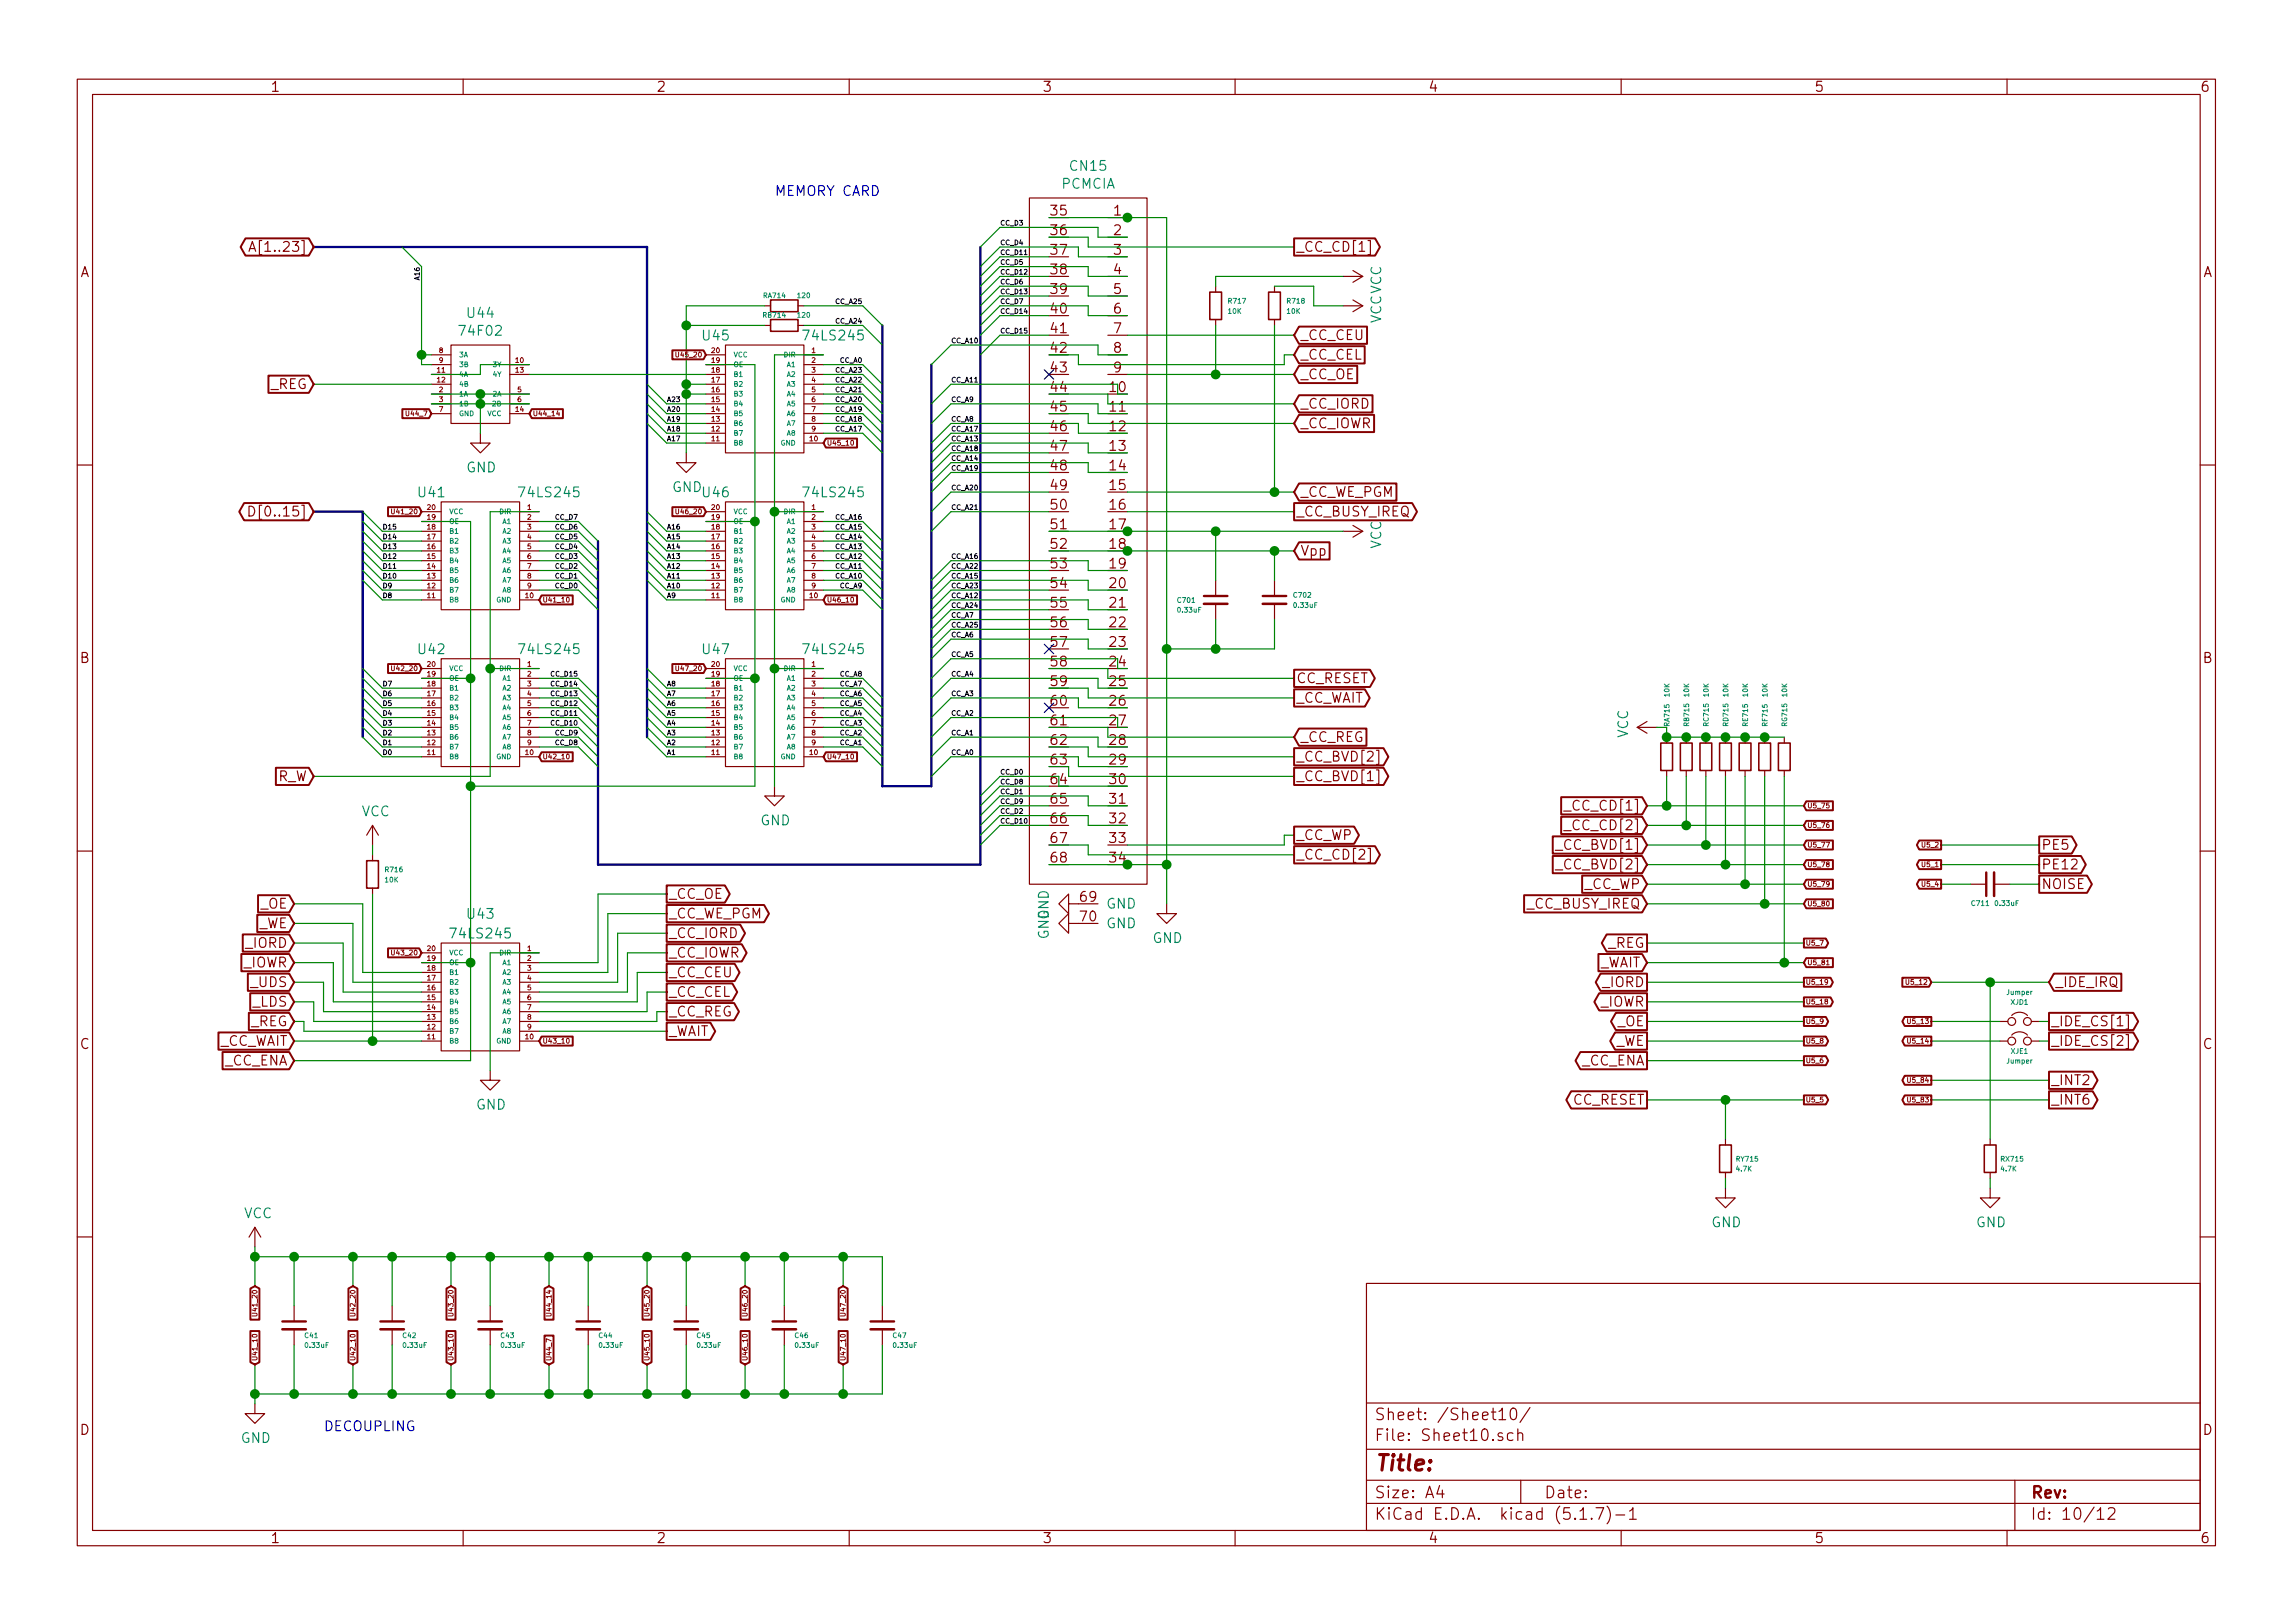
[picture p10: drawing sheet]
<svg xmlns="http://www.w3.org/2000/svg" width="297mm" height="210mm" viewBox="0 0 297 210" stroke-linecap="round" stroke-linejoin="round" font-family="sans-serif">
<defs><g id="words">
<text font-size="2.8" fill="#840000" x="178" y="190.5">Title:</text>
<g font-size="2.1" fill="#840000">
<text x="178" y="184">Sheet: /Sheet10/</text>
<text x="178" y="186.7">File: Sheet10.sch</text>
<text x="178" y="196.9">KiCad E.D.A. kicad (5.1.7)-1</text>
<text x="178" y="194.1">Size: A4</text>
<text x="200" y="194.1">Date:</text>
<text x="263" y="194.1">Rev:</text>
<text x="263" y="196.9">Id: 10/12</text>
</g>
<g font-size="1.8" fill="#840000">
<text x="35" y="11.9">1</text>
<text x="85" y="11.9">2</text>
<text x="135" y="11.9">3</text>
<text x="185" y="11.9">4</text>
<text x="235" y="11.9">5</text>
<text x="285" y="11.9">6</text>
<text x="136.2" y="27.9">35</text>
<text x="144.3" y="27.9">1</text>
<text x="10.4" y="35.9">A</text>
<text x="33.5" y="32.6">A[1..23]</text>
<text x="136.2" y="33">37</text>
<text x="136.2" y="30.5">36</text>
<text x="136.2" y="35.6">38</text>
<text x="144.3" y="30.5">2</text>
<text x="144.3" y="33">3</text>
<text x="144.3" y="35.6">4</text>
<text x="167.9" y="32.6">_CC_CD[1]</text>
<text x="285.4" y="35.9">A</text>
<text x="136.2" y="38.1">39</text>
<text x="136.2" y="40.6">40</text>
<text x="144.3" y="38.1">5</text>
<text x="144.3" y="40.6">6</text>
<text x="136.2" y="43.2">41</text>
<text x="136.2" y="45.7">42</text>
<text x="144.3" y="43.2">7</text>
<text x="144.3" y="45.7">8</text>
<text x="168.4" y="46.6">_CC_CEL</text>
<text x="168.4" y="44.1">_CC_CEU</text>
<text x="35" y="50.4">_REG</text>
<text x="136.2" y="48.3">43</text>
<text x="136.2" y="50.8">44</text>
<text x="136.2" y="53.3">45</text>
<text x="143.8" y="53.3">11</text>
<text x="144.3" y="48.3">9</text>
<text x="168.4" y="53">_CC_IORD</text>
<text x="168.4" y="49.1">_CC_OE</text>
<text x="136.2" y="55.9">46</text>
<text x="136.2" y="58.4">47</text>
<text x="143.8" y="55.9">12</text>
<text x="143.8" y="58.4">13</text>
<text x="168.4" y="55.5">_CC_IOWR</text>
<text x="136.2" y="61">48</text>
<text x="136.2" y="63.5">49</text>
<text x="143.8" y="61">14</text>
<text x="143.8" y="63.5">15</text>
<text x="168.4" y="64.4">_CC_WE_PGM</text>
<text x="33.5" y="66.9">D[0..15]</text>
<text x="136.2" y="66">50</text>
<text x="136.2" y="68.6">51</text>
<text x="136.2" y="71.1">52</text>
<text x="143.8" y="66">16</text>
<text x="143.8" y="68.6">17</text>
<text x="143.8" y="71.1">18</text>
<text x="167.9" y="66.9">_CC_BUSY_IREQ</text>
<text x="178.9" y="71.1" transform="rotate(-90 178.9 71.1)">VCC</text>
<text x="136.2" y="73.7">53</text>
<text x="136.2" y="76.2">54</text>
<text x="143.8" y="73.7">19</text>
<text x="143.8" y="76.2">20</text>
<text x="168.4" y="72">Vpp</text>
<text x="136.2" y="78.7">55</text>
<text x="136.2" y="81.3">56</text>
<text x="136.2" y="83.8">57</text>
<text x="143.8" y="78.7">21</text>
<text x="143.8" y="81.3">22</text>
<text x="143.8" y="83.8">23</text>
<text x="10.4" y="85.9">B</text>
<text x="136.2" y="86.4">58</text>
<text x="136.2" y="88.9">59</text>
<text x="143.8" y="88.9">25</text>
<text x="167.9" y="88.5">CC_RESET</text>
<text x="285.4" y="85.9">B</text>
<text x="136.2" y="91.4">60</text>
<text x="136.2" y="94">61</text>
<text x="143.8" y="91.4">26</text>
<text x="167.9" y="91.1">_CC_WAIT</text>
<text x="35.9" y="101.2">R_W</text>
<text x="136.2" y="96.5">62</text>
<text x="143.8" y="96.5">28</text>
<text x="143.8" y="99.1">29</text>
<text x="143.8" y="101.6">30</text>
<text x="167.9" y="98.7">_CC_BVD[2]</text>
<text x="167.9" y="101.2">_CC_BVD[1]</text>
<text x="168.4" y="96.1">_CC_REG</text>
<text x="136.2" y="104.1">65</text>
<text x="136.2" y="106.7">66</text>
<text x="143.8" y="104.1">31</text>
<text x="143.8" y="106.7">32</text>
<text x="203.3" y="107.6">_CC_CD[2]</text>
<text x="203.3" y="105">_CC_CD[1]</text>
<text x="136.2" y="109.2">67</text>
<text x="136.2" y="111.8">68</text>
<text x="143.8" y="109.2">33</text>
<text x="143.8" y="111.8">34</text>
<text x="167.9" y="111.4">_CC_CD[2]</text>
<text x="167.9" y="108.8">_CC_WP</text>
<text x="202.2" y="112.6">_CC_BVD[2]</text>
<text x="202.2" y="110.1">_CC_BVD[1]</text>
<text x="264.4" y="112.6">PE12</text>
<text x="264.4" y="110.1">PE5</text>
<text x="33.8" y="117.7">_OE</text>
<text x="86.6" y="119">_CC_WE_PGM</text>
<text x="86.6" y="116.5">_CC_OE</text>
<text x="140" y="116.8">69</text>
<text x="140" y="119.4">70</text>
<text x="197.8" y="117.7">_CC_BUSY_IREQ</text>
<text x="205.2" y="115.2">_CC_WP</text>
<text x="264.4" y="115.2">NOISE</text>
<text x="31.5" y="125.3">_IOWR</text>
<text x="31.9" y="122.8">_IORD</text>
<text x="33.5" y="120.3">_WE</text>
<text x="86.6" y="124.1">_CC_IOWR</text>
<text x="86.6" y="121.5">_CC_IORD</text>
<text x="207.1" y="125.3">_WAIT</text>
<text x="208.3" y="122.8">_REG</text>
<text x="32.6" y="127.9">_UDS</text>
<text x="32.8" y="130.4">_LDS</text>
<text x="86.6" y="131.7">_CC_REG</text>
<text x="86.6" y="129.2">_CC_CEL</text>
<text x="86.6" y="126.6">_CC_CEU</text>
<text x="207.3" y="130.4">_IOWR</text>
<text x="207.7" y="127.9">_IORD</text>
<text x="266.2" y="127.9">_IDE_IRQ</text>
<text x="10.4" y="135.9">C</text>
<text x="28.3" y="135.5">_CC_WAIT</text>
<text x="32.5" y="133">_REG</text>
<text x="86.6" y="134.2">_WAIT</text>
<text x="209.3" y="135.5">_WE</text>
<text x="209.6" y="133">_OE</text>
<text x="265.7" y="135.5">_IDE_CS[2]</text>
<text x="265.7" y="133">_IDE_CS[1]</text>
<text x="285.4" y="135.9">C</text>
<text x="29.1" y="138">_CC_ENA</text>
<text x="203.7" y="143.1">CC_RESET</text>
<text x="204.9" y="138">_CC_ENA</text>
<text x="265.7" y="140.6">_INT2</text>
<text x="265.7" y="143.1">_INT6</text>
<text x="10.4" y="185.9">D</text>
<text x="285.4" y="185.9">D</text>
<text x="35" y="199.9">1</text>
<text x="85" y="199.9">2</text>
<text x="135" y="199.9">3</text>
<text x="185" y="199.9">4</text>
<text x="235" y="199.9">5</text>
<text x="285" y="199.9">6</text>
</g>
<g font-size="1.8" fill="#008484">
<text x="138.7" y="22.1">CN15</text>
<text x="137.5" y="24.5">PCMCIA</text>
<text x="60.6" y="41.2">U44</text>
<text x="178.9" y="41.9" transform="rotate(-90 178.9 41.9)">VCCVCC</text>
<text x="59.7" y="43.5">74F02</text>
<text x="91.1" y="44.1">U45</text>
<text x="104.4" y="44.1">74LS245</text>
<text x="54.3" y="64.4">U41</text>
<text x="60.4" y="61.2">GND</text>
<text x="67.5" y="64.4">74LS245</text>
<text x="87.1" y="63.7">GND</text>
<text x="91.1" y="64.4">U46</text>
<text x="104.4" y="64.4">74LS245</text>
<text x="54.3" y="84.8">U42</text>
<text x="67.5" y="84.8">74LS245</text>
<text x="91.1" y="84.8">U47</text>
<text x="104.4" y="84.8">74LS245</text>
<text x="210.9" y="95.6" transform="rotate(-90 210.9 95.6)">VCC</text>
<text x="46.8" y="105.8">VCC</text>
<text x="98.5" y="106.9">GND</text>
<text x="60.6" y="119">U43</text>
<text x="135.9" y="119.2" transform="rotate(-90 135.9 119.2)">GND</text>
<text x="143.3" y="117.7">GND</text>
<text x="58.6" y="121.6">74LS245</text>
<text x="143.3" y="120.3">GND</text>
<text x="149.3" y="122.2">GND</text>
<text x="61.7" y="143.8">GND</text>
<text x="31.6" y="157.8">VCC</text>
<text x="221.7" y="159">GND</text>
<text x="256" y="159">GND</text>
<text x="31.2" y="186.9">GND</text>
</g>
<g font-size="1.8" fill="#0000c2">
<text x="100.3" y="25.4">MEMORY CARD</text>
<text x="41.9" y="185.4">DECOUPLING</text>
</g>
<g font-size="1.8" fill="#008400">
<text x="143.8" y="50.8">10</text>
<text x="143.8" y="86.4">24</text>
<text x="143.8" y="94">27</text>
<text x="136.2" y="99.1">63</text>
<text x="136.2" y="101.6">64</text>
</g>
<g font-size=".9">
<text x="129.5" y="29.2">CC_D3</text>
<text x="129.5" y="31.8">CC_D4</text>
<text x="129.5" y="33">CC_D11</text>
<text x="129.5" y="35.6">CC_D12</text>
<text x="129.5" y="34.3">CC_D5</text>
<text x="54.4" y="36.2" transform="rotate(-90 54.4 36.2)">A16</text>
<text x="108.4" y="39.4">CC_A25</text>
<text x="108.4" y="41.9">CC_A24</text>
<text x="129.5" y="38.1">CC_D13</text>
<text x="129.5" y="36.8">CC_D6</text>
<text x="129.5" y="40.7">CC_D14</text>
<text x="129.5" y="39.4">CC_D7</text>
<text x="108.9" y="47">CC_A0</text>
<text x="123.2" y="44.5">CC_A10</text>
<text x="129.5" y="43.2">CC_D15</text>
<text x="86.4" y="53.4">A20</text>
<text x="86.4" y="52.1">A23</text>
<text x="108.4" y="48.3">CC_A23</text>
<text x="108.4" y="49.5">CC_A22</text>
<text x="108.4" y="50.8">CC_A21</text>
<text x="108.4" y="52.1">CC_A20</text>
<text x="108.4" y="53.4">CC_A19</text>
<text x="123.2" y="49.5">CC_A11</text>
<text x="123.2" y="52.1">CC_A9</text>
<text x="86.4" y="57.2">A17</text>
<text x="86.4" y="54.6">A19</text>
<text x="86.4" y="55.9">A18</text>
<text x="108.4" y="54.6">CC_A18</text>
<text x="108.4" y="55.9">CC_A17</text>
<text x="123.2" y="57.2">CC_A13</text>
<text x="123.2" y="58.4">CC_A18</text>
<text x="123.2" y="59.7">CC_A14</text>
<text x="123.2" y="54.6">CC_A8</text>
<text x="123.2" y="55.9">CC_A17</text>
<text x="123.2" y="61">CC_A19</text>
<text x="123.2" y="63.5">CC_A20</text>
<text x="49.5" y="71.1">D13</text>
<text x="49.5" y="69.9">D14</text>
<text x="49.5" y="68.6">D15</text>
<text x="72" y="71.1">CC_D4</text>
<text x="72" y="69.9">CC_D5</text>
<text x="72" y="68.6">CC_D6</text>
<text x="72" y="67.3">CC_D7</text>
<text x="86.4" y="71.1">A14</text>
<text x="86.4" y="69.9">A15</text>
<text x="86.4" y="68.6">A16</text>
<text x="108.4" y="68.6">CC_A15</text>
<text x="108.4" y="67.3">CC_A16</text>
<text x="108.4" y="69.9">CC_A14</text>
<text x="108.4" y="71.1">CC_A13</text>
<text x="123.2" y="66.1">CC_A21</text>
<text x="49.5" y="76.2">D9</text>
<text x="49.5" y="73.7">D11</text>
<text x="49.5" y="77.5">D8</text>
<text x="49.5" y="74.9">D10</text>
<text x="49.5" y="72.4">D12</text>
<text x="72" y="72.4">CC_D3</text>
<text x="72" y="76.2">CC_D0</text>
<text x="72" y="74.9">CC_D1</text>
<text x="72" y="73.7">CC_D2</text>
<text x="86.4" y="77.5">A9</text>
<text x="86.4" y="76.2">A10</text>
<text x="86.4" y="74.9">A11</text>
<text x="86.4" y="73.7">A12</text>
<text x="86.4" y="72.4">A13</text>
<text x="108.4" y="73.7">CC_A11</text>
<text x="108.4" y="74.9">CC_A10</text>
<text x="108.4" y="72.4">CC_A12</text>
<text x="108.9" y="76.2">CC_A9</text>
<text x="123.2" y="73.7">CC_A22</text>
<text x="123.2" y="74.9">CC_A15</text>
<text x="123.2" y="76.2">CC_A23</text>
<text x="123.2" y="77.5">CC_A12</text>
<text x="123.2" y="72.4">CC_A16</text>
<text x="123.2" y="82.6">CC_A6</text>
<text x="123.2" y="78.8">CC_A24</text>
<text x="123.2" y="80">CC_A7</text>
<text x="123.2" y="81.3">CC_A25</text>
<text x="49.5" y="88.9">D7</text>
<text x="71.6" y="88.9">CC_D14</text>
<text x="71.6" y="87.6">CC_D15</text>
<text x="86.4" y="88.9">A8</text>
<text x="108.9" y="88.9">CC_A7</text>
<text x="108.9" y="87.6">CC_A8</text>
<text x="123.2" y="87.6">CC_A4</text>
<text x="123.2" y="85.1">CC_A5</text>
<text x="49.5" y="92.7">D4</text>
<text x="49.5" y="95.3">D2</text>
<text x="49.5" y="94">D3</text>
<text x="49.5" y="90.2">D6</text>
<text x="49.5" y="91.5">D5</text>
<text x="71.6" y="94">CC_D10</text>
<text x="71.6" y="92.7">CC_D11</text>
<text x="71.6" y="91.5">CC_D12</text>
<text x="71.6" y="90.2">CC_D13</text>
<text x="72" y="95.3">CC_D9</text>
<text x="86.4" y="91.5">A6</text>
<text x="86.4" y="90.2">A7</text>
<text x="86.4" y="92.7">A5</text>
<text x="86.4" y="94">A4</text>
<text x="86.4" y="95.3">A3</text>
<text x="108.9" y="90.2">CC_A6</text>
<text x="108.9" y="91.5">CC_A5</text>
<text x="108.9" y="92.7">CC_A4</text>
<text x="108.9" y="94">CC_A3</text>
<text x="108.9" y="95.3">CC_A2</text>
<text x="123.2" y="95.3">CC_A1</text>
<text x="123.2" y="92.7">CC_A2</text>
<text x="123.2" y="90.2">CC_A3</text>
<text x="49.5" y="97.8">D0</text>
<text x="49.5" y="96.5">D1</text>
<text x="72" y="96.5">CC_D8</text>
<text x="86.4" y="97.8">A1</text>
<text x="86.4" y="96.5">A2</text>
<text x="108.9" y="96.5">CC_A1</text>
<text x="123.2" y="97.8">CC_A0</text>
<text x="129.5" y="100.3">CC_D0</text>
<text x="129.5" y="101.6">CC_D8</text>
<text x="129.5" y="105.4">CC_D2</text>
<text x="129.5" y="106.7">CC_D10</text>
<text x="129.5" y="104.2">CC_D9</text>
<text x="129.5" y="102.9">CC_D1</text>
</g>
<g font-size=".9" fill="#008484">
<text x="98.9" y="41.1">RB714</text>
<text x="99" y="38.6">RA714</text>
<text x="103.4" y="38.6">120</text>
<text x="103.4" y="41.1">120</text>
<text x="159.1" y="40.6">10K</text>
<text x="159.2" y="39.3">R717</text>
<text x="166.8" y="40.6">10K</text>
<text x="166.8" y="39.3">R718</text>
<text x="59.4" y="46.3">3A</text>
<text x="59.4" y="47.5">3B</text>
<text x="63.9" y="47.5">3Y</text>
<text x="95" y="47.5">OE</text>
<text x="95" y="46.3">VCC</text>
<text x="101.6" y="46.3">DIR</text>
<text x="102" y="47.5">A1</text>
<text x="59.4" y="48.8">4A</text>
<text x="59.4" y="50.1">4B</text>
<text x="59.4" y="51.4">1A</text>
<text x="59.4" y="52.6">1B</text>
<text x="59.4" y="53.9">GND</text>
<text x="63.1" y="53.9">VCC</text>
<text x="63.9" y="51.4">2A</text>
<text x="63.9" y="52.6">2B</text>
<text x="63.9" y="48.8">4Y</text>
<text x="95" y="53.9">B5</text>
<text x="95" y="52.6">B4</text>
<text x="95" y="51.4">B3</text>
<text x="95" y="50.1">B2</text>
<text x="95" y="48.8">B1</text>
<text x="102" y="48.8">A2</text>
<text x="102" y="50.1">A3</text>
<text x="102" y="51.4">A4</text>
<text x="102" y="52.6">A5</text>
<text x="102" y="53.9">A6</text>
<text x="95" y="57.7">B8</text>
<text x="95" y="56.4">B7</text>
<text x="95" y="55.2">B6</text>
<text x="101.2" y="57.7">GND</text>
<text x="102" y="55.2">A7</text>
<text x="102" y="56.4">A8</text>
<text x="58.2" y="71.7">B3</text>
<text x="58.2" y="70.4">B2</text>
<text x="58.2" y="69.1">B1</text>
<text x="58.2" y="67.9">OE</text>
<text x="58.2" y="66.6">VCC</text>
<text x="64.8" y="66.6">DIR</text>
<text x="65.2" y="67.9">A1</text>
<text x="65.2" y="69.1">A2</text>
<text x="65.2" y="70.4">A3</text>
<text x="65.2" y="71.7">A4</text>
<text x="95" y="71.7">B3</text>
<text x="95" y="70.4">B2</text>
<text x="95" y="69.1">B1</text>
<text x="95" y="67.9">OE</text>
<text x="95" y="66.6">VCC</text>
<text x="101.6" y="66.6">DIR</text>
<text x="102" y="67.9">A1</text>
<text x="102" y="69.1">A2</text>
<text x="102" y="70.4">A3</text>
<text x="102" y="71.7">A4</text>
<text x="58.2" y="76.8">B7</text>
<text x="58.2" y="75.5">B6</text>
<text x="58.2" y="74.2">B5</text>
<text x="58.2" y="72.9">B4</text>
<text x="65.2" y="72.9">A5</text>
<text x="65.2" y="74.2">A6</text>
<text x="65.2" y="75.5">A7</text>
<text x="65.2" y="76.8">A8</text>
<text x="95" y="76.8">B7</text>
<text x="95" y="75.5">B6</text>
<text x="95" y="74.2">B5</text>
<text x="95" y="72.9">B4</text>
<text x="102" y="72.9">A5</text>
<text x="102" y="74.2">A6</text>
<text x="102" y="75.5">A7</text>
<text x="102" y="76.8">A8</text>
<text x="167.7" y="77.4">C702</text>
<text x="58.2" y="78">B8</text>
<text x="64.3" y="78">GND</text>
<text x="95" y="78">B8</text>
<text x="101.2" y="78">GND</text>
<text x="152.6" y="78.1">C701</text>
<text x="152.7" y="79.3">0.33uF</text>
<text x="167.7" y="78.7">0.33uF</text>
<text x="58.2" y="89.5">B1</text>
<text x="58.2" y="88.2">OE</text>
<text x="58.2" y="86.9">VCC</text>
<text x="64.8" y="86.9">DIR</text>
<text x="65.2" y="88.2">A1</text>
<text x="65.2" y="89.5">A2</text>
<text x="95" y="89.5">B1</text>
<text x="95" y="88.2">OE</text>
<text x="95" y="86.9">VCC</text>
<text x="101.6" y="86.9">DIR</text>
<text x="102" y="88.2">A1</text>
<text x="102" y="89.5">A2</text>
<text x="58.2" y="95.8">B6</text>
<text x="58.2" y="94.5">B5</text>
<text x="58.2" y="93.3">B4</text>
<text x="58.2" y="92">B3</text>
<text x="58.2" y="90.7">B2</text>
<text x="65.2" y="90.7">A3</text>
<text x="65.2" y="92">A4</text>
<text x="65.2" y="93.3">A5</text>
<text x="65.2" y="94.5">A6</text>
<text x="65.2" y="95.8">A7</text>
<text x="95" y="95.8">B6</text>
<text x="95" y="94.5">B5</text>
<text x="95" y="93.3">B4</text>
<text x="95" y="92">B3</text>
<text x="95" y="90.7">B2</text>
<text x="102" y="90.7">A3</text>
<text x="102" y="92">A4</text>
<text x="102" y="93.3">A5</text>
<text x="102" y="94.5">A6</text>
<text x="102" y="95.8">A7</text>
<text x="216.3" y="94.1" transform="rotate(-90 216.3 94.1)">RA715</text>
<text x="216.3" y="90.2" transform="rotate(-90 216.3 90.2)">10K</text>
<text x="218.8" y="94" transform="rotate(-90 218.8 94)">RB715</text>
<text x="218.8" y="90.2" transform="rotate(-90 218.8 90.2)">10K</text>
<text x="221.3" y="94" transform="rotate(-90 221.3 94)">RC715</text>
<text x="221.3" y="90.2" transform="rotate(-90 221.3 90.2)">10K</text>
<text x="223.9" y="94" transform="rotate(-90 223.9 94)">RD715</text>
<text x="223.9" y="90.2" transform="rotate(-90 223.9 90.2)">10K</text>
<text x="226.4" y="94" transform="rotate(-90 226.4 94)">RE715</text>
<text x="226.4" y="90.2" transform="rotate(-90 226.4 90.2)">10K</text>
<text x="229" y="94" transform="rotate(-90 229 94)">RF715</text>
<text x="229" y="90.2" transform="rotate(-90 229 90.2)">10K</text>
<text x="231.5" y="94" transform="rotate(-90 231.5 94)">RG715</text>
<text x="231.5" y="90.2" transform="rotate(-90 231.5 90.2)">10K</text>
<text x="58.2" y="98.3">B8</text>
<text x="58.2" y="97.1">B7</text>
<text x="64.3" y="98.3">GND</text>
<text x="65.2" y="97.1">A8</text>
<text x="95" y="98.3">B8</text>
<text x="95" y="97.1">B7</text>
<text x="101.2" y="98.3">GND</text>
<text x="102" y="97.1">A8</text>
<text x="50" y="113">R716</text>
<text x="49.9" y="114.3">10K</text>
<text x="255.5" y="117.3">C711</text>
<text x="258.5" y="117.3">0.33uF</text>
<text x="58.2" y="125">OE</text>
<text x="58.2" y="123.7">VCC</text>
<text x="64.8" y="123.7">DIR</text>
<text x="65.2" y="125">A1</text>
<text x="58.2" y="131.4">B5</text>
<text x="58.2" y="130.1">B4</text>
<text x="58.2" y="128.8">B3</text>
<text x="58.2" y="127.6">B2</text>
<text x="58.2" y="126.3">B1</text>
<text x="65.2" y="126.3">A2</text>
<text x="65.2" y="127.6">A3</text>
<text x="65.2" y="128.8">A4</text>
<text x="65.2" y="130.1">A5</text>
<text x="65.2" y="131.4">A6</text>
<text x="260" y="128.9">Jumper</text>
<text x="260.5" y="130.1">XJD1</text>
<text x="58.2" y="135.2">B8</text>
<text x="58.2" y="133.9">B7</text>
<text x="58.2" y="132.6">B6</text>
<text x="64.3" y="135.2">GND</text>
<text x="65.2" y="132.6">A7</text>
<text x="65.2" y="133.9">A8</text>
<text x="260" y="137.8">Jumper</text>
<text x="260.6" y="136.5">XJE1</text>
<text x="225" y="151.7">4.7K</text>
<text x="225" y="150.5">RY715</text>
<text x="259.3" y="151.7">4.7K</text>
<text x="259.3" y="150.5">RX715</text>
<text x="39.5" y="173.3">C41</text>
<text x="52.2" y="173.3">C42</text>
<text x="64.9" y="173.3">C43</text>
<text x="77.6" y="173.3">C44</text>
<text x="90.3" y="173.3">C45</text>
<text x="103" y="173.3">C46</text>
<text x="115.7" y="173.3">C47</text>
<text x="39.6" y="174.6">0.33uF</text>
<text x="52.3" y="174.6">0.33uF</text>
<text x="65" y="174.6">0.33uF</text>
<text x="77.7" y="174.6">0.33uF</text>
<text x="90.4" y="174.6">0.33uF</text>
<text x="103.1" y="174.6">0.33uF</text>
<text x="115.8" y="174.6">0.33uF</text>
</g>
<g font-size=".9" fill="#840000">
<text x="56.9" y="45.7">8</text>
<text x="56.9" y="47">9</text>
<text x="66.8" y="47">10</text>
<text x="87.9" y="46.3">U45_20</text>
<text x="92.2" y="47">19</text>
<text x="92.2" y="45.7">20</text>
<text x="105.2" y="45.7">1</text>
<text x="105.2" y="47">2</text>
<text x="52.9" y="53.9">U44_7</text>
<text x="56.7" y="48.3">11</text>
<text x="56.7" y="49.5">12</text>
<text x="56.9" y="50.8">2</text>
<text x="56.9" y="52.1">3</text>
<text x="56.9" y="53.4">7</text>
<text x="66.8" y="48.3">13</text>
<text x="66.8" y="53.4">14</text>
<text x="67.1" y="50.8">5</text>
<text x="67.1" y="52.1">6</text>
<text x="69" y="53.9">U44_14</text>
<text x="92.2" y="53.4">14</text>
<text x="92.2" y="52.1">15</text>
<text x="92.2" y="50.8">16</text>
<text x="92.2" y="49.5">17</text>
<text x="92.2" y="48.3">18</text>
<text x="105.2" y="48.3">3</text>
<text x="105.2" y="49.5">4</text>
<text x="105.2" y="50.8">5</text>
<text x="105.2" y="52.1">6</text>
<text x="105.2" y="53.4">7</text>
<text x="92.2" y="57.2">11</text>
<text x="92.2" y="55.9">12</text>
<text x="92.2" y="54.6">13</text>
<text x="104.9" y="57.2">10</text>
<text x="105.2" y="54.6">8</text>
<text x="105.2" y="55.9">9</text>
<text x="107.1" y="57.7">U45_10</text>
<text x="51.1" y="66.6">U41_20</text>
<text x="55.4" y="71.1">16</text>
<text x="55.4" y="69.9">17</text>
<text x="55.4" y="68.6">18</text>
<text x="55.4" y="67.3">19</text>
<text x="55.4" y="66.1">20</text>
<text x="68.4" y="66.1">1</text>
<text x="68.4" y="67.3">2</text>
<text x="68.4" y="68.6">3</text>
<text x="68.4" y="69.9">4</text>
<text x="68.4" y="71.1">5</text>
<text x="87.9" y="66.6">U46_20</text>
<text x="92.2" y="71.1">16</text>
<text x="92.2" y="69.9">17</text>
<text x="92.2" y="68.6">18</text>
<text x="92.2" y="67.3">19</text>
<text x="92.2" y="66.1">20</text>
<text x="105.2" y="66.1">1</text>
<text x="105.2" y="67.3">2</text>
<text x="105.2" y="68.6">3</text>
<text x="105.2" y="69.9">4</text>
<text x="105.2" y="71.1">5</text>
<text x="55.4" y="77.5">11</text>
<text x="55.4" y="76.2">12</text>
<text x="55.4" y="74.9">13</text>
<text x="55.4" y="73.7">14</text>
<text x="55.4" y="72.4">15</text>
<text x="68.1" y="77.5">10</text>
<text x="68.4" y="72.4">6</text>
<text x="68.4" y="73.7">7</text>
<text x="68.4" y="74.9">8</text>
<text x="68.4" y="76.2">9</text>
<text x="92.2" y="77.5">11</text>
<text x="92.2" y="76.2">12</text>
<text x="92.2" y="74.9">13</text>
<text x="92.2" y="73.7">14</text>
<text x="92.2" y="72.4">15</text>
<text x="104.9" y="77.5">10</text>
<text x="105.2" y="72.4">6</text>
<text x="105.2" y="73.7">7</text>
<text x="105.2" y="74.9">8</text>
<text x="105.2" y="76.2">9</text>
<text x="70.3" y="78">U41_10</text>
<text x="107.1" y="78">U46_10</text>
<text x="51.1" y="86.9">U42_20</text>
<text x="55.4" y="88.9">18</text>
<text x="55.4" y="87.6">19</text>
<text x="55.4" y="86.4">20</text>
<text x="68.4" y="86.4">1</text>
<text x="68.4" y="87.6">2</text>
<text x="68.4" y="88.9">3</text>
<text x="87.9" y="86.9">U47_20</text>
<text x="92.2" y="88.9">18</text>
<text x="92.2" y="87.6">19</text>
<text x="92.2" y="86.4">20</text>
<text x="105.2" y="86.4">1</text>
<text x="105.2" y="87.6">2</text>
<text x="105.2" y="88.9">3</text>
<text x="55.4" y="95.3">13</text>
<text x="55.4" y="94">14</text>
<text x="55.4" y="92.7">15</text>
<text x="55.4" y="91.5">16</text>
<text x="55.4" y="90.2">17</text>
<text x="68.4" y="90.2">4</text>
<text x="68.4" y="91.5">5</text>
<text x="68.4" y="92.7">6</text>
<text x="68.4" y="94">7</text>
<text x="68.4" y="95.3">8</text>
<text x="92.2" y="95.3">13</text>
<text x="92.2" y="94">14</text>
<text x="92.2" y="92.7">15</text>
<text x="92.2" y="91.5">16</text>
<text x="92.2" y="90.2">17</text>
<text x="105.2" y="90.2">4</text>
<text x="105.2" y="91.5">5</text>
<text x="105.2" y="92.7">6</text>
<text x="105.2" y="94">7</text>
<text x="105.2" y="95.3">8</text>
<text x="55.4" y="97.8">11</text>
<text x="55.4" y="96.5">12</text>
<text x="68.1" y="97.8">10</text>
<text x="68.4" y="96.5">9</text>
<text x="70.3" y="98.3">U42_10</text>
<text x="92.2" y="97.8">11</text>
<text x="92.2" y="96.5">12</text>
<text x="104.9" y="97.8">10</text>
<text x="105.2" y="96.5">9</text>
<text x="107.1" y="98.3">U47_10</text>
<text x="234.1" y="107.2">U5_76</text>
<text x="234.1" y="104.7">U5_75</text>
<text x="234.1" y="112.3">U5_78</text>
<text x="234.1" y="109.8">U5_77</text>
<text x="249.1" y="112.3">U5_1</text>
<text x="249.1" y="109.8">U5_2</text>
<text x="234.1" y="117.4">U5_80</text>
<text x="234.1" y="114.9">U5_79</text>
<text x="249.1" y="114.9">U5_4</text>
<text x="51.1" y="123.7">U43_20</text>
<text x="55.4" y="125.7">18</text>
<text x="55.4" y="124.5">19</text>
<text x="55.4" y="123.2">20</text>
<text x="68.4" y="123.2">1</text>
<text x="68.4" y="124.5">2</text>
<text x="68.4" y="125.7">3</text>
<text x="233.9" y="122.5">U5_7</text>
<text x="234.1" y="125">U5_81</text>
<text x="55.4" y="130.8">14</text>
<text x="55.4" y="129.6">15</text>
<text x="55.4" y="128.3">16</text>
<text x="55.4" y="127">17</text>
<text x="68.4" y="127">4</text>
<text x="68.4" y="128.3">5</text>
<text x="68.4" y="129.6">6</text>
<text x="68.4" y="130.8">7</text>
<text x="233.9" y="127.6">U5_19</text>
<text x="233.9" y="130.1">U5_18</text>
<text x="247.2" y="127.6">U5_12</text>
<text x="55.4" y="134.6">11</text>
<text x="55.4" y="133.4">12</text>
<text x="55.4" y="132.1">13</text>
<text x="68.1" y="134.6">10</text>
<text x="68.4" y="132.1">8</text>
<text x="68.4" y="133.4">9</text>
<text x="70.3" y="135.2">U43_10</text>
<text x="233.9" y="132.6">U5_9</text>
<text x="233.9" y="137.7">U5_6</text>
<text x="233.9" y="135.2">U5_8</text>
<text x="247.4" y="132.6">U5_13</text>
<text x="247.4" y="135.2">U5_14</text>
<text x="233.9" y="142.8">U5_5</text>
<text x="247.4" y="140.3">U5_84</text>
<text x="247.4" y="142.8">U5_83</text>
<text x="33.3" y="170.1" transform="rotate(-90 33.3 170.1)">U41_20</text>
<text x="46" y="170.1" transform="rotate(-90 46 170.1)">U42_20</text>
<text x="58.7" y="170.1" transform="rotate(-90 58.7 170.1)">U43_20</text>
<text x="71.4" y="170.1" transform="rotate(-90 71.4 170.1)">U44_14</text>
<text x="84.1" y="170.1" transform="rotate(-90 84.1 170.1)">U45_20</text>
<text x="96.8" y="170.1" transform="rotate(-90 96.8 170.1)">U46_20</text>
<text x="109.5" y="170.1" transform="rotate(-90 109.5 170.1)">U47_20</text>
<text x="33.3" y="176.4" transform="rotate(-90 33.3 176.4)">U41_10</text>
<text x="46" y="176.4" transform="rotate(-90 46 176.4)">U42_10</text>
<text x="58.7" y="176.4" transform="rotate(-90 58.7 176.4)">U43_10</text>
<text x="71.4" y="176.4" transform="rotate(-90 71.4 176.4)">U44_7</text>
<text x="84.1" y="176.4" transform="rotate(-90 84.1 176.4)">U45_10</text>
<text x="96.8" y="176.4" transform="rotate(-90 96.8 176.4)">U46_10</text>
<text x="109.5" y="176.4" transform="rotate(-90 109.5 176.4)">U47_10</text>
</g>
</g></defs>
<g fill="none" stroke="#840000" stroke-width=".15">
<path d="M10 10.3h277v189.9h-277zM12 12.2h273v186.1h-273zM60 10.3v1.9M110 10.3v1.9M160 10.3v1.9M210 10.3v1.9M260 10.3v1.9M32.3 32.6l.4-1.3 .4 1.3M32.4 32.2h.6M99.1 39.6h.7M103.4 39.6h.7M133.3 25.6h15.3v88.9h-15.3z"/>
<path d="M143.5 28.2h2.5M143.5 30.7h2.5M143.5 33.3h2.5M143.5 35.8h2.5M143.5 38.3h2.5M157.5 37.1v.7M165.1 37.1v.7M174 35.8h2.5M174 39.6h2.5M175.3 35l1.2 .8M175.3 38.9l1.2 .7M176.5 35.8l-1.2 .8"/>
<path d="M176.5 39.6l-1.2 .8M177.2 31.2h.3v1.8h-.3M55.9 46h2.5M55.9 48.5h2.5M55.9 47.2h2.5M55.9 49.8h2.5M55.9 53.6h2.5M55.9 51h2.5M55.9 52.3h2.5M58.4 44.7h7.6v10.2h-7.6zM62.2 56.1v1.3h1.3l-1.3 1.3-1.2-1.3h1.2M66 48.5h2.6"/>
<path d="M66 47.2h2.6M66 53.6h2.6M66 51h2.6M66 52.3h2.6M88.9 58.7v1.2h1.3l-1.3 1.3-1.3-1.3h1.3M91.4 46h2.6M91.4 48.5h2.6M91.4 47.2h2.6M91.4 49.8h2.6M91.4 53.6h2.6M91.4 51h2.6M91.4 52.3h2.6"/>
<path d="M91.4 57.4h2.6M91.4 56.1h2.6M91.4 54.9h2.6M94 44.7h10.1v14h-10.1zM99.1 42.2h.7M103.4 42.2h.7M104.1 46h2.6M104.1 48.5h2.6M104.1 47.2h2.6M104.1 49.8h2.6M104.1 53.6h2.6M104.1 51h2.6"/>
<path d="M104.1 52.3h2.6M104.1 57.4h2.6M104.1 56.1h2.6M104.1 54.9h2.6M143.5 40.9h2.5M143.5 43.4h2.5M143.5 46h2.5M143.5 48.5h2.5M157.5 41.4v.8M165.1 41.4v.8M10 60.2h2M32.3 65.6a.64 .64 0 0 1 .7 .6 .64 .64 0 0 1-.7 .6z"/>
<path d="M54.6 66.3h2.5M54.6 77.7h2.5M54.6 76.4h2.5M54.6 75.2h2.5M54.6 73.9h2.5M54.6 72.6h2.5M54.6 71.4h2.5M54.6 70.1h2.5M54.6 68.8h2.5M54.6 67.6h2.5M57.1 65h10.2v14h-10.2zM67.3 66.3h2.5"/>
<path d="M67.3 77.7h2.5M67.3 76.4h2.5M67.3 75.2h2.5M67.3 73.9h2.5M67.3 72.6h2.5M67.3 71.4h2.5M67.3 70.1h2.5M67.3 68.8h2.5M67.3 67.6h2.5M91.4 66.3h2.6M91.4 77.7h2.6M91.4 76.4h2.6"/>
<path d="M91.4 75.2h2.6M91.4 73.9h2.6M91.4 72.6h2.6M91.4 71.4h2.6M91.4 70.1h2.6M91.4 68.8h2.6M91.4 67.6h2.6M94 65h10.1v14h-10.1zM104.1 66.3h2.6M104.1 77.7h2.6M104.1 76.4h2.6M104.1 75.2h2.6"/>
<path d="M104.1 73.9h2.6M104.1 72.6h2.6M104.1 71.4h2.6M104.1 70.1h2.6M104.1 68.8h2.6M104.1 67.6h2.6M157.5 75.2v2M157.5 78.2v2.1M165.1 75.2v2M165.1 78.2v2.1M174 68.8h2.5M175.3 68.1l1.2 .7"/>
<path d="M176.5 68.8l-1.2 .8M285 60.2h2M54.6 86.6h2.5M54.6 98h2.5M54.6 96.8h2.5M54.6 95.5h2.5M54.6 94.2h2.5M54.6 93h2.5M54.6 91.7h2.5M54.6 90.4h2.5M54.6 89.1h2.5M54.6 87.9h2.5"/>
<path d="M57.1 85.3h10.2v14h-10.2zM67.3 86.6h2.5M67.3 98h2.5M67.3 96.8h2.5M67.3 95.5h2.5M67.3 94.2h2.5M67.3 93h2.5M67.3 91.7h2.5M67.3 90.4h2.5M67.3 89.1h2.5M67.3 87.9h2.5M91.4 86.6h2.6"/>
<path d="M91.4 98h2.6M91.4 96.8h2.6M91.4 95.5h2.6M91.4 94.2h2.6M91.4 93h2.6M91.4 91.7h2.6M91.4 90.4h2.6M91.4 89.1h2.6M91.4 87.9h2.6M94 85.3h10.1v14h-10.1zM104.1 86.6h2.6M104.1 98h2.6"/>
<path d="M104.1 96.8h2.6M104.1 95.5h2.6M104.1 94.2h2.6M104.1 93h2.6M104.1 91.7h2.6M104.1 90.4h2.6M104.1 89.1h2.6M104.1 87.9h2.6M178.3 97.2h.3v1.8h-.3M178.3 99.7h.3v1.9h-.3M212.1 94.2h2.5M212.1 94.2l1.3 .8"/>
<path d="M213.4 93.5l-1.3 .7M215.9 95.5v.8M215.9 99.8v.8M218.4 95.5v.8M218.4 99.8v.8M221 95.5v.8M221 99.8v.8M223.5 95.5v.8M223.5 99.8v.8M226.1 95.5v.8M226.1 99.8v.8M228.6 95.5v.8"/>
<path d="M228.6 99.8v.8M231.1 95.5v.8M231.1 99.8v.8M10 110.3h2M48.3 106.9v2.6M48.3 110.7v.8M48.3 115.1v.7M48.3 106.9l-.8 1.3M48.3 106.9l.7 1.3M100.3 101.8v1.3h1.3l-1.3 1.3-1.2-1.3h1.2M138.4 117.1v-1.3l-1.2 1.3 1.2 1.3v-1.3h1.3M138.4 119.6v-1.2l-1.2 1.2 1.2 1.3v-1.3h1.3"/>
<path d="M151.1 117.1v1.3h1.3l-1.3 1.2-1.2-1.2h1.2M177.2 109.9h.3v1.8h-.3M201.5 112.7h.9M201.5 110.2h.9M202.6 107.6h.9M202.6 105.1h.9M255.3 114.5h2M258.3 114.5h2M285 110.3h2M54.6 123.4h2.5M54.6 134.9h2.5M54.6 133.6h2.5"/>
<path d="M54.6 132.3h2.5M54.6 131.1h2.5M54.6 129.8h2.5M54.6 128.5h2.5M54.6 127.2h2.5M54.6 126h2.5M54.6 124.7h2.5M57.1 122.2h10.2v13.9h-10.2zM63.5 138.7v1.2h1.3l-1.3 1.3-1.3-1.3h1.3M67.3 123.4h2.5M67.3 134.9h2.5M67.3 133.6h2.5"/>
<path d="M67.3 132.3h2.5M67.3 131.1h2.5M67.3 129.8h2.5M67.3 128.5h2.5M67.3 127.2h2.5M67.3 126h2.5M67.3 124.7h2.5M259.1 134.9h1M259.1 132.3h1M260.6 134.1a1.41 1.41 0 0 1 2 0M260.6 131.6a1.41 1.41 0 0 1 2 0M263.1 134.9h1.1"/>
<path d="M263.1 132.3h1.1M275.4 134h.3v1.9h-.3M275.4 131.5h.3v1.8h-.3M33 159l-.7 1.3M33 159v2.5M33 159l.8 1.3M223.5 153.9v1.3h1.3l-1.3 1.3-1.3-1.3h1.3M223.5 147.6v.7M223.5 151.9v.7M257.8 153.9v1.3h1.3l-1.3 1.3-1.3-1.3h1.3M257.8 147.6v.7M257.8 151.9v.7"/>
<path d="M10 160.2h2M38.1 169.2v2M38.1 172.2v2M50.8 169.2v2M50.8 172.2v2M63.5 169.2v2M63.5 172.2v2M76.2 169.2v2M76.2 172.2v2M88.9 169.2v2M88.9 172.2v2M101.6 169.2v2"/>
<path d="M101.6 172.2v2M114.3 169.2v2M114.3 172.2v2M177 166.3h108v32h-108zM285 160.2h2M33 181.9v1.2h1.3l-1.3 1.3-1.3-1.3h1.3M60 198.3v1.9M110 198.3v1.9M160 198.3v1.9M177 194.8h108M177 191.8h108M177 187.8h108"/>
<path d="M177 181.8h108M186.5 192.5l-.4 1h1M186.8 193v1M194.2 182.8l.3-.2 .1-.2v1.5M194.2 183.9h.8M195.8 182.6a.37 .37 0 0 1 .3-.2 .37 .37 0 0 1 .3 .3 1.26 1.26 0 0 1-.1 1.1 .37 .37 0 0 1-.6-.2 1.49 1.49 0 0 1 .1-1zM196 185.7a.53 .53 0 0 0-.7 0v.8a.53 .53 0 0 0 .7 0M196.6 185.7a.38 .38 0 0 1 .7 .1v.8M196.6 185.1v1.5M197 191.8v3M198.2 182.3l-1.3 2M204.7 196.8h.8"/>
<path d="M206.2 196.7v.1l-.1-.1h.1v.1M206.8 195.3h.9l-.6 1.5M208.2 195.1a1.71 1.71 0 0 1 0 2.3M209.3 196.3h1.2M210 198.3v1.9M211.1 195.8l.3-.3 .1-.2v1.5M211.1 196.8h.9M260 198.3v1.9M261 191.8v6.5M271.7 195.8l.3-.3 .1-.2v1.5M271.7 196.8h.8M273.1 195.5l.2-.2h.4a.41 .41 0 0 1 .2 .7l-.9 .8h1"/>
<circle cx="260.6" cy="134.9" r=".51"/>
<circle cx="260.6" cy="132.3" r=".51"/>
<circle cx="262.6" cy="134.9" r=".51"/>
<circle cx="262.6" cy="132.3" r=".51"/>
</g>
<path d="M156 78.2h3M163.6 78.2h3M258.3 113v3.1M36.6 172.2h3M49.3 172.2h3M62 172.2h3M74.7 172.2h3M87.4 172.2h3M100.1 172.2h3M112.8 172.2h3" fill="none" stroke="#840000" stroke-width=".33"/>
<path d="M156 77.2h3M163.6 77.2h3M257.3 113v3.1M36.6 171.2h3M49.3 171.2h3M62 171.2h3M74.7 171.2h3M87.4 171.2h3M100.1 171.2h3M112.8 171.2h3" fill="none" stroke="#840000" stroke-width=".3"/>
<g fill="none" stroke="#840000" stroke-width=".2">
<path d="M99.8 38.9h3.6v1.5h-3.6zM156.7 37.8h1.5v3.6h-1.5zM164.3 37.8h1.6v3.6h-1.6zM99.8 41.4h3.6v1.5h-3.6zM215.1 96.3h1.6v3.5h-1.6zM217.7 96.3h1.5v3.5h-1.5zM220.2 96.3h1.5v3.5h-1.5zM222.8 96.3h1.5v3.5h-1.5zM225.3 96.3h1.5v3.5h-1.5zM227.8 96.3h1.6v3.5h-1.6zM230.4 96.3h1.5v3.5h-1.5zM47.5 111.5h1.5v3.6h-1.5z"/>
<path d="M222.8 148.3h1.5v3.6h-1.5zM257 148.3h1.6v3.6h-1.6z"/>
</g>
<path d="M134.5 119.4h1.3l-1.3 .7h1.3M134.6 120.7a.51 .51 0 0 0 .1 .6 .51 .51 0 0 0 .6 .1 .46 .46 0 0 0 .4-.2 .46 .46 0 0 0 0-.6h-.4v.3" fill="none" stroke="#008484" stroke-width=".15"/>
<path d="M40.6 32h43.2v63.5M127 32v80h-49.5v-41.9M114.3 42.2v59.6h6.3v-54.6M40.6 66.3h6.4v29.2" fill="none" stroke="#000084" stroke-width=".3"/>
<g fill="none" stroke="#008400" stroke-width=".15">
<path d="M52.1 32l2.5 2.5v12.7h1.3M99.1 39.6h-10.2v19.1M104.1 39.6h7.7l2.5 2.6M135.9 28.2h15.2v88.9M135.9 30.7h5.1v1.3h26.6M135.9 35.8h-6.4l-2.5 2.5M135.9 33.3h-6.4l-2.5 2.5M135.9 38.3h-6.4l-2.5 2.6M146 30.7h-3.8v-1.2h-12.7l-2.5 2.5M146 38.3h-5v-1.2h-11.5l-2.5 2.5M146 35.8h-5v-1.3h-11.5l-2.5 2.6M146 33.3h-6.3v-1.3h-10.2l-2.5 2.5"/>
<path d="M165.1 37.1h5.1v2.5h3.8M174 35.8h-16.5v1.3M40.6 49.8h15.3M54.6 46h1.3M55.9 52.3h12.7M55.9 51h12.7M62.2 51v5.1M68.6 47.2h-6.4v1.3h-6.3M68.6 48.5h22.8M83.8 51l2.6 2.6h5M83.8 53.6l2.6 2.5h5M83.8 52.3l2.6 2.6h5"/>
<path d="M83.8 49.8l2.6 2.5h5M83.8 54.9l2.6 2.5h5M88.9 51h2.5M88.9 49.8h2.5M88.9 42.2h10.2M91.4 47.2h6.4v54.6h-36.8M104.1 42.2h7.7l2.5 2.5M106.7 53.6h5.1l2.5 2.5M106.7 46h-6.4v55.8M106.7 56.1h5.1l2.5 2.6M106.7 54.9h5.1l2.5 2.5M106.7 52.3h5.1l2.5 2.6"/>
<path d="M106.7 51h5.1l2.5 2.6M106.7 49.8h5.1l2.5 2.5M106.7 48.5h5.1l2.5 2.5M106.7 47.2h5.1l2.5 2.6M135.9 53.6h5.1v1.3h26.6M135.9 46h3.8v1.2h26.7v-1.2h1.2M135.9 56.1h-12.7l-2.6 2.6M135.9 51h7.6v1.3h24.1M135.9 58.7h-12.7l-2.6 2.5M135.9 43.4h-6.4l-2.5 2.6M135.9 40.9h-6.4l-2.5 2.5M144.8 49.8h-21.6l-2.6 2.5"/>
<path d="M146 53.6h-3.8v-1.3h-19l-2.6 2.6M146 46h-3.8v-1.3h-19l-2.6 2.5M146 56.1h-6.3v-1.2h-16.5l-2.6 2.5M146 48.5h21.6M146 58.7h-5v-1.3h-17.8l-2.6 2.5M146 40.9h-5v-1.3h-11.5l-2.5 2.6M146 43.4h21.6M157.5 42.2v6.3M165.1 42.2v21.5M47 73.9l2.5 2.5h5.1M47 72.6l2.5 2.6h5.1M47 66.3l2.5 2.5h5.1"/>
<path d="M47 71.4l2.5 2.5h5.1M47 70.1l2.5 2.5h5.1M47 68.8l2.5 2.6h5.1M47 67.6l2.5 2.5h5.1M47 75.2l2.5 2.5h5.1M54.6 67.6h6.4v69.8h-22.9M69.8 76.4h5.1l2.6 2.6M69.8 75.2h5.1l2.6 2.5M69.8 68.8h5.1l2.6 2.6M69.8 73.9h5.1l2.6 2.5M69.8 72.6h5.1l2.6 2.6M69.8 71.4h5.1l2.6 2.5"/>
<path d="M69.8 70.1h5.1l2.6 2.5M69.8 67.6h5.1l2.6 2.5M69.8 66.3h-6.3v34.3h-22.9M83.8 73.9l2.6 2.5h5M83.8 72.6l2.6 2.6h5M83.8 66.3l2.6 2.5h5M83.8 71.4l2.6 2.5h5M83.8 70.1l2.6 2.5h5M83.8 68.8l2.6 2.6h5M83.8 67.6l2.6 2.5h5M83.8 75.2l2.6 2.5h5M91.4 67.6h6.4"/>
<path d="M100.3 66.3h6.4M106.7 76.4h5.1l2.5 2.6M106.7 75.2h5.1l2.5 2.5M106.7 68.8h5.1l2.5 2.6M106.7 73.9h5.1l2.5 2.5M106.7 72.6h5.1l2.5 2.6M106.7 71.4h5.1l2.5 2.5M106.7 70.1h5.1l2.5 2.5M106.7 67.6h5.1l2.5 2.5M135.9 76.4h-12.7l-2.6 2.6M135.9 68.8h38.1M135.9 73.9h-12.7l-2.6 2.5"/>
<path d="M135.9 71.4h31.7M135.9 63.7h-12.7l-2.6 2.6M135.9 79h-12.7l-2.6 2.5M135.9 66.3h-12.7l-2.6 2.5M135.9 61.2h-12.7l-2.6 2.5M146 76.4h-5v-1.2h-17.8l-2.6 2.5M146 73.9h-5v-1.3h-17.8l-2.6 2.6M146 63.7h21.6M146 79h-5v-1.3h-17.8l-2.6 2.6M146 66.3h21.6M146 61.2h-5v-1.3h-17.8l-2.6 2.6M157.5 68.8v6.4"/>
<path d="M165.1 71.4v3.8M47 89.1l2.5 2.6h5.1M47 90.4l2.5 2.6h5.1M47 86.6l2.5 2.5h5.1M47 91.7l2.5 2.5h5.1M47 87.9l2.5 2.5h5.1M47 95.5l2.5 2.5h5.1M47 93l2.5 2.5h5.1M47 94.2l2.5 2.6h5.1M54.6 87.9h6.4M63.5 86.6h6.3M69.8 91.7h5.1l2.6 2.5"/>
<path d="M69.8 93h5.1l2.6 2.5M69.8 89.1h5.1l2.6 2.6M69.8 87.9h5.1l2.6 2.5M69.8 94.2h5.1l2.6 2.6M69.8 90.4h5.1l2.6 2.6M69.8 95.5h5.1l2.6 2.5M69.8 96.8h5.1l2.6 2.5M83.8 89.1l2.6 2.6h5M83.8 90.4l2.6 2.6h5M83.8 86.6l2.6 2.5h5M83.8 91.7l2.6 2.5h5M83.8 87.9l2.6 2.5h5"/>
<path d="M83.8 95.5l2.6 2.5h5M83.8 93l2.6 2.5h5M83.8 94.2l2.6 2.6h5M91.4 87.9h6.4M100.3 86.6h6.4M106.7 91.7h5.1l2.5 2.5M106.7 93h5.1l2.5 2.5M106.7 89.1h5.1l2.5 2.6M106.7 87.9h5.1l2.5 2.5M106.7 94.2h5.1l2.5 2.6M106.7 90.4h5.1l2.5 2.6M106.7 95.5h5.1l2.5 2.5"/>
<path d="M106.7 96.8h5.1l2.5 2.5M135.9 89.1h5.1v1.3h26.6M135.9 86.6h7.6v1.3h24.1M135.9 94.2h7.6v1.3h24.1M135.9 96.8h5.1v1.2h26.6M135.9 81.5h-12.7l-2.6 2.6M138.4 99.3v1.3h29.2M144.8 93h-21.6l-2.6 2.5M144.8 85.3h-21.6l-2.6 2.6M146 91.7h-6.3v-1.3h-16.5l-2.6 2.6M146 89.1h-3.8v-1.2h-19l-2.6 2.5M146 99.3h-6.3v-1.3h-16.5l-2.6 2.6"/>
<path d="M146 81.5h-5v-1.2h-17.8l-2.6 2.5M146 84.1h-5v-1.3h-17.8l-2.6 2.5M146 96.8h-3.8v-1.3h-19l-2.6 2.5M157.5 80.3v3.8M165.1 80.3v3.8h-14M214.6 94.2h1.3v1.3h15.2M38.1 119.6h7.6v7.6h8.9M38.1 117.1h8.9v8.9h7.6M48.3 109.5v1.2M48.3 115.8v19.1M86.4 115.8h-8.9v8.9h-7.7M86.4 118.4h-7.7v7.6h-8.9"/>
<path d="M135.9 101.8h-6.4l-2.5 2.6M135.9 109.5h5.1v1.2h26.6M135.9 112h15.2M135.9 106.9h-6.4l-2.5 2.6M135.9 104.4h-6.4l-2.5 2.5M137.2 101.8h8.8M137.2 100.6h-7.7l-2.5 2.5M146 104.4h-5v-1.3h-11.5l-2.5 2.6M146 106.9h-5v-1.2h-11.5l-2.5 2.5M167.6 108.2h-1.2v1.3h-20.4M213.4 109.5h20.3M213.4 112h20.3"/>
<path d="M213.4 106.9h20.3M213.4 104.4h20.3M213.4 117.1h20.3M213.4 114.5h20.3M215.9 100.6v3.8M218.4 100.6v6.3M221 100.6v8.9M223.5 100.6v11.4M226.1 100.6v13.9M228.6 100.6v16.5M231.1 100.6v24.1M251.5 109.5h12.7"/>
<path d="M251.5 112h12.7M251.5 114.5h3.8M260.3 114.5h3.9M38.1 134.9h16.5M38.1 132.3h1.3v1.3h15.2M38.1 129.8h2.5v2.5h14M38.1 127.2h3.8v3.9h12.7M38.1 124.7h5.1v5.1h11.4M38.1 122.2h6.3v6.3h10.2M54.6 124.7h6.4M69.8 123.4h-6.3v15.3M69.8 133.6h16.6"/>
<path d="M86.4 131.1h-1.3v1.2h-15.3M86.4 120.9h-6.4v6.3h-10.2M86.4 123.4h-5.1v5.1h-11.5M86.4 126h-3.9v3.8h-12.7M86.4 128.5h-2.6v2.6h-14M213.4 137.4h20.3M213.4 134.9h20.3M213.4 132.3h20.3M213.4 127.2h20.3M213.4 129.8h20.3M213.4 124.7h20.3M213.4 122.2h20.3"/>
<path d="M250.2 134.9h8.9M250.2 132.3h8.9M250.2 127.2h15.2M250.2 139.9h15.2M257.8 127.2v20.4M264.2 134.9h1.2M264.2 132.3h1.2M213.4 142.5h20.3M223.5 142.5v5.1M223.5 152.6v1.3M250.2 142.5h15.2M257.8 152.6v1.3"/>
<path d="M33 162.8h81.3v6.4M33 161.5v5.1M33 176.8v5.1M38.1 162.8v6.4M38.1 174.2v6.4M45.7 162.8v3.8M45.7 176.8v3.8M50.8 162.8v6.4M50.8 174.2v6.4M58.4 162.8v3.8M58.4 176.8v3.8M63.5 162.8v6.4"/>
<path d="M63.5 174.2v6.4M71.1 162.8v3.8M71.1 176.8v3.8M76.2 162.8v6.4M76.2 174.2v6.4M83.8 162.8v3.8M83.8 176.8v3.8M88.9 162.8v6.4M88.9 174.2v6.4M96.5 162.8v3.8M96.5 176.8v3.8M101.6 162.8v6.4"/>
<path d="M101.6 174.2v6.4M109.2 162.8v3.8M109.2 176.8v3.8M114.3 174.2v6.4h-81.3"/>
</g>
<g fill="none" stroke="#840000" stroke-width=".13">
<path d="M52.6 53.2v.5l.1 .2 .3-.2v-.5M72.3 53.2l-.2 .4h.4M72.4 53.4v.5M87.6 45.6v.5l.1 .1 .2-.1v-.5M110.3 57.1l.1-.1a.34 .34 0 0 1 .2 .4 .34 .34 0 0 1-.2 .3l-.2-.3zM50.7 65.9v.5l.2 .2 .2-.2v-.5M73.4 77.4h.1a.34 .34 0 0 1 .2 .3 .34 .34 0 0 1-.2 .3l-.1-.3zM87.6 65.9v.5l.1 .2 .2-.2v-.5M110.3 77.4h.1a.34 .34 0 0 1 .2 .3 .34 .34 0 0 1-.2 .3l-.2-.3zM50.7 86.3v.5l.2 .1 .2-.1v-.5M73.4 97.7h.1a.34 .34 0 0 1 .2 .3 .34 .34 0 0 1-.2 .3l-.1-.2zM87.6 86.3v.5l.1 .1 .2-.1v-.5"/>
<path d="M110.3 97.7h.1a.34 .34 0 0 1 .2 .3 .34 .34 0 0 1-.2 .3l-.2-.2zM236.6 109.1h.4l-.3 .6M50.7 123.1v.5l.2 .1 .2-.1v-.5M73.4 134.6l.1-.1a.34 .34 0 0 1 .2 .3 .34 .34 0 0 1-.2 .3l-.1-.2zM236.6 125h.4M246.9 126.9v.5l.1 .1 .3-.1v-.5M247.1 132v.5l.1 .1 .3-.1v-.5M247.1 134.5v.5l.1 .1 .3-.1v-.5M247.1 139.6v.5l.1 .1 .3-.1v-.5M247.1 142.1v.5l.1 .2 .3-.2v-.5M32.7 170.1h.5l.1 .2-.1 .2h-.5M32.7 172.9a.32 .32 0 0 1 .4-.1 .32 .32 0 0 1 .2 .3 .32 .32 0 0 1-.4 .2 .32 .32 0 0 1-.2-.4z"/>
<path d="M45.4 170.1h.5l.1 .2-.1 .2h-.5M45.4 172.9a.32 .32 0 0 1 .4-.1 .32 .32 0 0 1 .2 .3 .32 .32 0 0 1-.4 .2 .32 .32 0 0 1-.2-.4zM58.1 170.1h.5l.1 .2-.1 .2h-.5M58.1 172.9a.32 .32 0 0 1 .4-.1 .32 .32 0 0 1 .2 .3 .32 .32 0 0 1-.4 .2 .32 .32 0 0 1-.2-.4zM70.8 170.1h.5l.1 .2-.1 .2h-.5M71.4 173.7l-.6-.3v.5M83.5 170.1h.5l.1 .2-.1 .2h-.5M83.5 172.9a.32 .32 0 0 1 .4-.1 .32 .32 0 0 1 .2 .3 .32 .32 0 0 1-.4 .2 .32 .32 0 0 1-.2-.4zM96.2 170.1h.5l.1 .2-.1 .2h-.5M96.2 172.9a.32 .32 0 0 1 .4-.1 .32 .32 0 0 1 .2 .3 .32 .32 0 0 1-.4 .2 .32 .32 0 0 1-.2-.4zM108.9 170.1h.5l.1 .2-.1 .2h-.5M108.9 172.9a.32 .32 0 0 1 .4-.1 .32 .32 0 0 1 .2 .3 .32 .32 0 0 1-.4 .2 .32 .32 0 0 1-.2-.4z"/>
</g>
<g fill="none" stroke="#840000" stroke-width=".25">
<path d="M31.8 30.9h8.2l.6 1.1-.6 1.1h-8.2l-.6-1.1zM167.6 30.9h10.5l.7 1.1-.7 1.1h-10.5zM34.8 48.7h5.2l.6 1.1-.6 1.1h-5.2zM52.1 53h3.5l.3 .6-.3 .6h-3.5zM68.9 53h4v1.2h-4l-.3-.6zM87.1 45.4h4l.3 .6-.3 .6h-4zM107 56.8h4v1.2h-4l-.3-.6zM168.3 53.7h9.7v2.3h-9.7l-.7-1.1zM168.3 51.2h9.5v2.2h-9.5l-.7-1.1zM168.3 47.4h7.5v2.2h-7.5l-.7-1.1zM168.3 44.9h8.5v2.2h-8.5l-.7-1.1zM168.3 42.3h8.8v2.2h-8.8l-.7-1.1z"/>
<path d="M31.6 65.2h8.4l.6 1.1-.6 1.1h-8.4l-.6-1.1zM50.3 65.7h4l.3 .6-.3 .6h-4zM70.2 77.1h4v1.2h-4l-.4-.6zM87.1 65.7h4l.3 .6-.3 .6h-4zM107 77.1h4v1.2h-4l-.3-.6zM167.6 65.2h15.3l.7 1.1-.7 1.1h-15.3zM168.3 70.3h3.9v2.2h-3.9l-.7-1.1zM168.3 62.6h12.6v2.3h-12.6l-.7-1.2zM35.7 99.5h4.3l.6 1.1-.6 1.1h-4.3zM50.3 86h4l.3 .6-.3 .6h-4zM70.2 97.5h4v1.1h-4l-.4-.6zM87.1 86h4l.3 .6-.3 .6h-4z"/>
<path d="M107 97.5h4v1.1h-4l-.3-.6zM167.6 96.9h11.6l.7 1.1-.7 1.2h-11.6zM167.6 99.5h11.6l.7 1.1-.7 1.1h-11.6zM167.6 89.3h9.2l.6 1.1-.6 1.1h-9.2zM167.6 86.8h9.9l.6 1.1-.6 1.1h-9.9zM168.3 94.4h8.7v2.2h-8.7l-.7-1.1zM33.3 118.5h4.2l.6 1.1-.6 1.1h-4.2zM33.4 116h4.1l.6 1.1-.6 1.1h-4.1zM86.4 119.8h9.5l.6 1.1-.6 1.1h-9.5zM86.4 117.2h12.6l.6 1.2-.6 1.1h-12.6zM86.4 114.7h7.5l.6 1.1-.6 1.1h-7.5zM167.6 109.6h10.5l.7 1.1-.7 1.2h-10.5z"/>
<path d="M167.6 107.1h7.8l.6 1.1-.6 1.1h-7.8zM197.4 116h15.3l.7 1.1-.7 1.1h-15.3zM201.1 110.9h11.6l.7 1.1-.7 1.1h-11.6zM201.1 108.4h11.6l.7 1.1-.7 1.1h-11.6zM202.2 105.8h10.5l.7 1.1-.7 1.1h-10.5zM202.2 103.3h10.5l.7 1.1-.7 1.1h-10.5zM205 113.4h7.7l.7 1.1-.7 1.2h-7.7zM234 106.3h3.4v1.2h-3.4l-.3-.6zM234 103.8h3.4v1.2h-3.4l-.3-.6zM234 116.5h3.4v1.2h-3.4l-.3-.6zM234 114h3.4v1.1h-3.4l-.3-.6zM234 111.4h3.4v1.2h-3.4l-.3-.6z"/>
<path d="M234 108.9h3.4v1.2h-3.4l-.3-.6zM248.6 114h2.9v1.1h-2.9l-.3-.6zM248.6 111.4h2.9v1.2h-2.9l-.3-.6zM248.6 108.9h2.9v1.2h-2.9l-.3-.6zM264.2 113.4h6.2l.6 1.1-.6 1.2h-6.2zM264.2 110.9h5.4l.6 1.1-.6 1.1h-5.4zM264.2 108.4h4.2l.6 1.1-.6 1.1h-4.2zM28.3 133.8h9.2l.6 1.1-.6 1.1h-9.2zM28.8 136.3h8.7l.6 1.1-.6 1.1h-8.7zM31.3 123.6h6.2l.6 1.1-.6 1.1h-6.2zM31.4 121.1h6.1l.6 1.1-.6 1.1h-6.1zM32.1 126.1h5.4l.6 1.1-.6 1.2h-5.4z"/>
<path d="M32.2 131.2h5.3l.6 1.1-.6 1.1h-5.3zM32.4 128.7h5.1l.6 1.1-.6 1.1h-5.1zM50.3 122.9h4l.3 .5-.3 .6h-4zM70.2 134.3h4v1.2h-4l-.4-.6zM86.4 132.5h5.6l.7 1.1-.7 1.1h-5.6zM86.4 129.9h8.7l.6 1.2-.6 1.1h-8.7zM86.4 127.4h8.5l.6 1.1-.6 1.1h-8.5zM86.4 124.9h8.8l.6 1.1-.6 1.1h-8.8zM86.4 122.3h9.7l.6 1.1-.6 1.2h-9.7zM204.7 136.3h8.7v2.2h-8.7l-.6-1.1zM207.1 123.6h5.6l.7 1.1-.7 1.1h-5.6zM207.2 128.7h6.2v2.2h-6.2l-.7-1.1z"/>
<path d="M207.3 126.1h6.1v2.3h-6.1l-.6-1.2zM208.1 121.1h5.3v2.2h-5.3l-.6-1.1zM209.2 133.8h4.2v2.2h-4.2l-.6-1.1zM209.3 131.2h4.1v2.2h-4.1l-.6-1.1zM233.7 126.7h3.4l.3 .5-.3 .6h-3.4zM233.7 131.7h2.8l.3 .6-.3 .6h-2.8zM233.7 136.8h2.8l.3 .6-.3 .6h-2.8zM233.7 121.6h2.8l.3 .6-.3 .6h-2.8zM233.7 129.2h3.4l.3 .6-.3 .6h-3.4zM233.7 134.3h2.8l.3 .6-.3 .6h-2.8zM234 124.1h3.4v1.2h-3.4l-.3-.6zM246.4 126.7h3.5l.3 .5-.3 .6h-3.5z"/>
<path d="M246.7 131.7h3.5v1.2h-3.5l-.3-.6zM246.7 134.3h3.5v1.2h-3.5l-.3-.6zM246.7 139.4h3.5v1.1h-3.5l-.3-.6zM265.4 133.8h11l.6 1.1-.6 1.1h-11zM265.4 131.2h11l.6 1.1-.6 1.1h-11zM265.4 138.8h5.7l.6 1.1-.6 1.2h-5.7zM266.1 126.1h8.7v2.3h-8.7l-.7-1.2zM203.5 141.4h9.9v2.2h-9.9l-.6-1.1zM233.7 141.9h2.8l.3 .6-.3 .6h-2.8zM246.7 141.9h3.5v1.2h-3.5l-.3-.6zM265.4 141.4h5.7l.6 1.1-.6 1.1h-5.7zM32.4 172.4h1.2v4.1l-.6 .3-.6-.3z"/>
<path d="M32.4 166.9l.6-.3 .6 .3v4.1h-1.2zM45.1 172.4h1.2v4.1l-.6 .3-.6-.3zM45.1 166.9l.6-.3 .6 .3v4.1h-1.2zM57.8 166.9l.6-.3 .6 .3v4.1h-1.2zM57.8 172.4h1.2v4.1l-.6 .3-.6-.3zM70.5 166.9l.6-.3 .6 .3v4.1h-1.2zM70.5 173h1.2v3.5l-.6 .3-.6-.3zM83.2 172.4h1.2v4.1l-.6 .3-.6-.3zM83.2 166.9l.6-.3 .6 .3v4.1h-1.2zM95.9 166.9l.6-.3 .6 .3v4.1h-1.2zM95.9 172.4h1.2v4.1l-.6 .3-.6-.3zM108.6 172.4h1.2v4.1l-.6 .3-.6-.3z"/>
<path d="M108.6 166.9l.6-.3 .6 .3v4.1h-1.2z"/>
</g>
<g fill="#008400" stroke="#008400" stroke-width=".25">
<circle cx="88.9" cy="49.8" r=".51"/>
<circle cx="221" cy="95.5" r=".51"/>
<circle cx="88.9" cy="51" r=".51"/>
<circle cx="218.4" cy="95.5" r=".51"/>
<circle cx="228.6" cy="95.5" r=".51"/>
<circle cx="215.9" cy="95.5" r=".51"/>
<circle cx="76.2" cy="162.8" r=".51"/>
<circle cx="97.8" cy="87.9" r=".51"/>
<circle cx="97.8" cy="67.6" r=".51"/>
<circle cx="100.3" cy="86.6" r=".51"/>
<circle cx="165.1" cy="63.7" r=".51"/>
<circle cx="100.3" cy="66.3" r=".51"/>
<circle cx="58.4" cy="180.6" r=".51"/>
<circle cx="61" cy="124.7" r=".51"/>
<circle cx="223.5" cy="112" r=".51"/>
<circle cx="45.7" cy="162.8" r=".51"/>
<circle cx="38.1" cy="162.8" r=".51"/>
<circle cx="45.7" cy="180.6" r=".51"/>
<circle cx="58.4" cy="162.8" r=".51"/>
<circle cx="38.1" cy="180.6" r=".51"/>
<circle cx="88.9" cy="42.2" r=".51"/>
<circle cx="50.8" cy="162.8" r=".51"/>
<circle cx="157.5" cy="84.1" r=".51"/>
<circle cx="223.5" cy="95.5" r=".51"/>
<circle cx="257.8" cy="127.2" r=".51"/>
<circle cx="151.1" cy="84.1" r=".51"/>
<circle cx="151.1" cy="112" r=".51"/>
<circle cx="71.1" cy="180.6" r=".51"/>
<circle cx="33" cy="180.6" r=".51"/>
<circle cx="165.1" cy="71.4" r=".51"/>
<circle cx="226.1" cy="95.5" r=".51"/>
<circle cx="71.1" cy="162.8" r=".51"/>
<circle cx="218.4" cy="106.9" r=".51"/>
<circle cx="63.5" cy="86.6" r=".51"/>
<circle cx="146.1" cy="68.8" r=".51"/>
<circle cx="223.5" cy="142.5" r=".51"/>
<circle cx="88.9" cy="180.6" r=".51"/>
<circle cx="146.1" cy="71.4" r=".51"/>
<circle cx="146.1" cy="112" r=".51"/>
<circle cx="215.9" cy="104.4" r=".51"/>
<circle cx="96.5" cy="162.8" r=".51"/>
<circle cx="109.2" cy="162.8" r=".51"/>
<circle cx="146.1" cy="28.2" r=".51"/>
<circle cx="231.1" cy="124.7" r=".51"/>
<circle cx="96.5" cy="180.6" r=".51"/>
<circle cx="83.8" cy="180.6" r=".51"/>
<circle cx="228.6" cy="117.1" r=".51"/>
<circle cx="221" cy="109.5" r=".51"/>
<circle cx="101.6" cy="162.8" r=".51"/>
<circle cx="226.1" cy="114.5" r=".51"/>
<circle cx="101.6" cy="180.6" r=".51"/>
<circle cx="61" cy="101.8" r=".51"/>
<circle cx="62.2" cy="52.3" r=".51"/>
<circle cx="33" cy="162.8" r=".51"/>
<circle cx="62.2" cy="51" r=".51"/>
<circle cx="76.2" cy="180.6" r=".51"/>
<circle cx="54.6" cy="46" r=".51"/>
<circle cx="157.5" cy="48.5" r=".51"/>
<circle cx="48.3" cy="134.9" r=".51"/>
<circle cx="50.8" cy="180.6" r=".51"/>
<circle cx="157.5" cy="68.8" r=".51"/>
<circle cx="109.2" cy="180.6" r=".51"/>
<circle cx="83.8" cy="162.8" r=".51"/>
<circle cx="63.5" cy="162.8" r=".51"/>
<circle cx="63.5" cy="180.6" r=".51"/>
<circle cx="88.9" cy="162.8" r=".51"/>
<circle cx="61" cy="87.9" r=".51"/>
</g>
<path d="M135.3 47.9l1.2 1.2M136.5 47.9l-1.2 1.2M135.3 83.5l1.2 1.2M135.3 91.1l1.2 1.2M136.5 83.5l-1.2 1.2M136.5 91.1l-1.2 1.2" fill="none" stroke="#000084" stroke-width=".15"/>
<use href="#words"/>
</svg>
